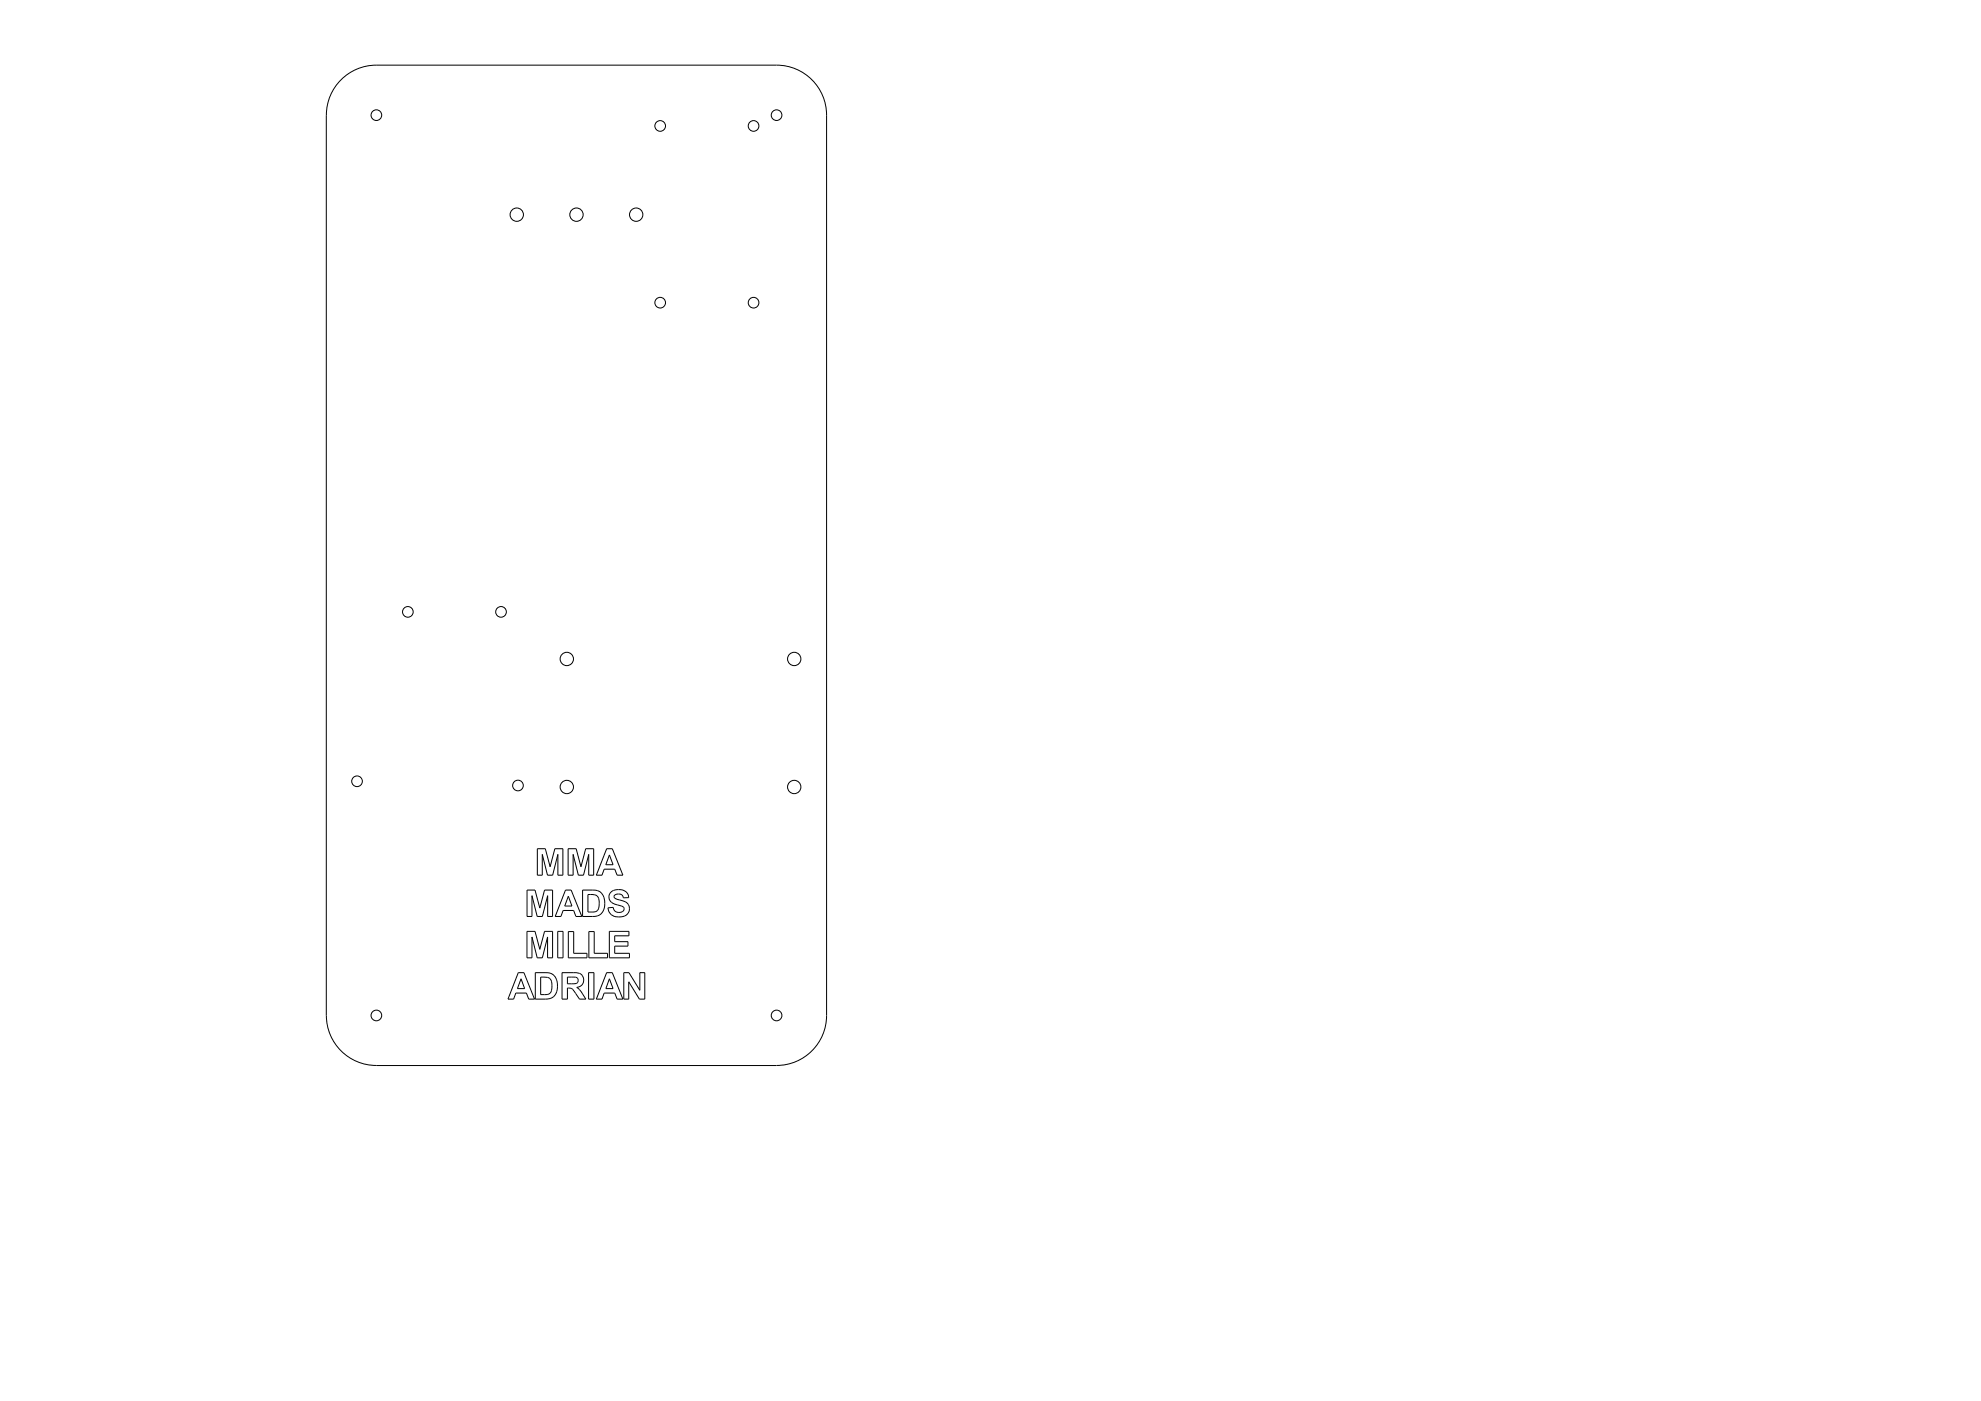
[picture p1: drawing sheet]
<svg xmlns="http://www.w3.org/2000/svg" width="594mm" height="420mm" viewBox="0 0 594 420" stroke-linecap="round" stroke-linejoin="round" font-family="sans-serif">
<!-- layer: Visible -->
<g fill="none" stroke="#000" stroke-width=".3">
<path d="M112.9 19.5h120a15 15 0 0 1 15 15v270a15 15 0 0 1-15 15l-120 .1M112.9 19.5a15 15 0 0 0-15 15v270a15 15 0 0 0 15 15M161.1 254.5h2.4l1.5 5.4 1.4-5.4h2.4v8h-1.5v-6.3l-1.6 6.3h-1.5l-1.6-6.3v6.3h-1.5zM170.4 254.5h2.4l1.4 5.4 1.4-5.4h2.4v8h-1.4v-6.3l-1.6 6.3h-1.6l-1.5-6.3v6.3h-1.5zM181.9 254.5h1.7l3.2 8h-1.7l-.7-1.8h-3.2l-.7 1.8h-1.7zM182.8 256.4l1.1 2.9h-2.2zM158 279.3h2.4l1.5 5.4 1.4-5.4h2.4v8h-1.5v-6.3l-1.6 6.3h-1.5l-1.6-6.3v6.3h-1.5zM158.1 266.9h2.3l1.5 5.4 1.4-5.4h2.4v7.9h-1.5v-6.2l-1.6 6.2h-1.5l-1.6-6.2v6.2h-1.4zM167.3 279.3h1.5v8h-1.5zM169.6 266.9h1.7l3.2 7.9h-1.8l-.7-1.7h-3.1l-.7 1.7h-1.7zM170.4 279.4h1.6v6.5h4v1.4h-5.6zM170.4 268.8l1.1 2.9h-2.1z"/>
<path d="M174.7 266.9h2.9a3.5 3.5 0 0 1 3.8 4.5 3.2 3.2 0 0 1-3.7 3.4h-3zM176.3 268.3h.7a2.12 2.12 0 0 1 2.7 2.6 2 2 0 0 1-1.7 2.6h-1.7zM176.6 279.4h1.6v6.5h4v1.4h-5.6zM182.7 279.3h5.9v1.3h-4.3v1.8h4v1.3h-4v2.2h4.5v1.4h-6.1zM183.2 267.6a3.5 3.5 0 0 1 5.2 .9l.2 .7-1.7 .1a1.53 1.53 0 0 0-1.2-1.2 1.53 1.53 0 0 0-1.6 .8 1.5 1.5 0 0 0 1.7 1 2.78 2.78 0 0 1 3 2.6 2.66 2.66 0 0 1-3.2 2.5 2.89 2.89 0 0 1-3.3-2.7l1.6-.2a1.71 1.71 0 0 0 1.5 1.5 1.71 1.71 0 0 0 1.8-1.1l-.5-.6a7 7 0 0 1-3.8-1.8 2.04 2.04 0 0 1 .3-2.5zM155.4 291.7h1.7l3.2 7.9h-1.7l-.7-1.8h-3.2l-.7 1.8h-1.7zM156.3 293.5l1 3h-2.1zM160.5 291.7h2.9a3.5 3.5 0 0 1 3.8 4.5 3.3 3.3 0 0 1-3.6 3.4h-3.1zM162.1 293h.8a2.12 2.12 0 0 1 2.6 2.7 1.98 1.98 0 0 1-1.7 2.6h-1.7zM168.6 291.7h3.3a2.35 2.35 0 0 1 3.1 2.2 2.12 2.12 0 0 1-2 2.2l1.3 1.3 1.4 2.2h-1.9l-1.6-2.3a1.77 1.77 0 0 0-2-1v3.3h-1.6zM170.2 293h1.2a1.47 1.47 0 0 1 2 .7 1.06 1.06 0 0 1-1.3 1.3h-1.9zM176.5 291.7h1.6v7.9h-1.6z"/>
<path d="M181.9 291.7h1.7l3.2 7.9h-1.7l-.7-1.8h-3.2l-.7 1.8h-1.7zM182.8 293.5l1.1 3h-2.2zM187.1 291.7h1.5l3.3 5.3v-5.3h1.5v7.9h-1.7l-3.1-5.2v5.2h-1.5z"/>
<circle cx="112.9" cy="34.5" r="1.6"/>
<circle cx="198" cy="37.8" r="1.6"/>
<circle cx="226" cy="37.8" r="1.6"/>
<circle cx="232.9" cy="34.5" r="1.6"/>
<circle cx="155" cy="64.4" r="2"/>
<circle cx="172.9" cy="64.4" r="2"/>
<circle cx="190.8" cy="64.4" r="2"/>
<circle cx="198" cy="90.8" r="1.6"/>
<circle cx="226" cy="90.8" r="1.6"/>
<circle cx="122.3" cy="183.5" r="1.6"/>
<circle cx="150.3" cy="183.5" r="1.6"/>
<circle cx="170" cy="197.6" r="2"/>
<circle cx="238.2" cy="197.6" r="2"/>
<circle cx="107.1" cy="234.3" r="1.6"/>
<circle cx="155.3" cy="235.6" r="1.6"/>
<circle cx="170" cy="236" r="2"/>
<circle cx="238.2" cy="236" r="2"/>
<circle cx="112.9" cy="304.5" r="1.6"/>
<circle cx="232.9" cy="304.5" r="1.6"/>
</g>
</svg>
